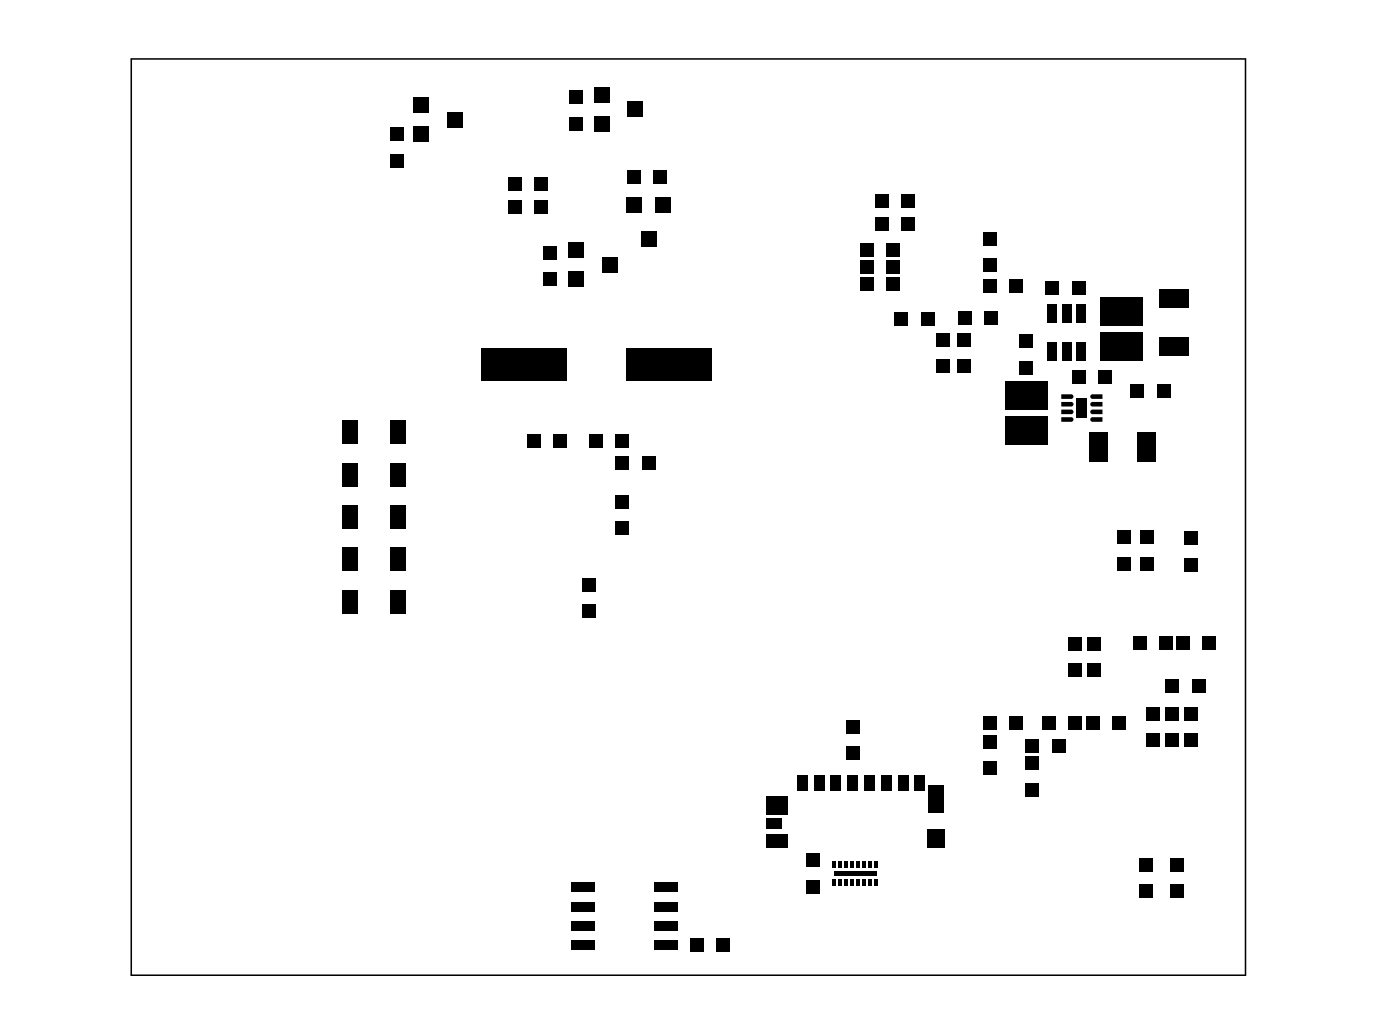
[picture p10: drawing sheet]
<svg xmlns="http://www.w3.org/2000/svg" width="92mm" height="67mm" viewBox="0 0 92 67" stroke-linecap="round" stroke-linejoin="round" font-family="sans-serif">
<g fill="#000">
<path d="M25.5 10.1h.9v.8h-.9zM25.5 8.3h.9v.9h-.9zM27.1 8.3h1v1h-1zM27.1 6.4h1v1h-1zM29.3 7.3h1v1h-1zM33.3 13.1h.9v.9h-.9zM33.3 11.6h.9v.9h-.9zM35 13.1h.9v.9h-.9zM35 11.6h.9v.9h-.9zM35.6 16.1h.9v.9h-.9zM35.6 17.9h.9v.8h-.9zM37.3 17.8h1v1h-1z"/>
<path d="M37.3 15.9h1v1h-1zM37.3 5.9h.9v.9h-.9zM37.3 7.6h.9v.9h-.9zM38.9 7.6h1v1h-1zM38.9 5.7h1v1h-1zM39.5 16.8h1v1h-1zM41 12.9h1v1h-1zM41.1 11.1h.9v.9h-.9zM41.1 6.6h1v1h-1zM42 15.1h1v1h-1zM42.8 11.1h.9v.9h-.9zM42.9 12.9h1v1h-1z"/>
<path d="M56.3 15.9h.9v.9h-.9zM56.3 17.1h.9v.8h-.9zM56.3 18.2h.9v.9h-.9zM57.3 14.2h.9v.9h-.9zM57.3 12.7h.9v.9h-.9zM58.1 15.9h.9v.9h-.9zM58.1 17.1h.9v.8h-.9zM58.1 18.2h.9v.9h-.9zM59.1 14.2h.9v.9h-.9zM59.1 12.7h.9v.9h-.9zM64.4 18.3h.9v.9h-.9zM64.4 16.9h.9v.9h-.9z"/>
<path d="M64.4 15.2h.9v.9h-.9zM66.1 18.3h.9v.9h-.9zM68.5 18.4h.9v.9h-.9zM68.6 19.9h.6v1.2h-.6zM69.6 19.9h.6v1.2h-.6zM70.2 18.4h.9v.9h-.9zM70.5 19.9h.6v1.2h-.6zM72.1 19.5h2.8v1.8h-2.8zM76 18.9h1.9v1.2h-1.9zM22.4 27.6h1v1.5h-1zM22.4 30.3h1v1.5h-1zM22.4 33.1h1v1.5h-1z"/>
<path d="M22.4 35.9h1v1.5h-1zM22.4 38.6h1v1.6h-1zM25.6 27.6h1v1.5h-1zM25.6 30.3h1v1.5h-1zM25.6 33.1h1v1.5h-1zM25.6 35.9h1v1.5h-1zM25.6 38.6h1v1.6h-1zM31.5 22.8h5.6v2.1h-5.6zM34.5 28.5h.9v.8h-.9zM36.3 28.5h.8v.8h-.8zM38.1 37.9h.9v.8h-.9zM38.1 39.6h.9v.9h-.9z"/>
<path d="M38.6 28.5h.9v.8h-.9zM40.3 32.4h.9v.9h-.9zM40.3 34.1h.9v.9h-.9zM40.3 28.5h.9v.8h-.9zM40.3 29.9h.9v.8h-.9zM41 22.8h5.6v2.1h-5.6zM42.1 29.9h.8v.8h-.8zM58.6 20.4h.9v.9h-.9zM60.3 20.4h.9v.9h-.9zM61.4 23.5h.8v.9h-.8zM61.4 21.8h.8v.9h-.8zM62.7 21.8h.9v.9h-.9z"/>
<path d="M62.7 23.5h.9v.9h-.9zM62.8 20.4h.8v.8h-.8zM64.5 20.4h.9v.8h-.9zM65.8 25h2.8v1.8h-2.8zM65.8 27.3h2.8v1.8h-2.8zM66.8 23.6h.9v.9h-.9zM66.8 21.9h.9v.9h-.9zM68.6 22.4h.6v1.2h-.6zM69.6 22.4h.6v1.2h-.6zM70.2 24.2h.9v.9h-.9zM70.5 22.4h.6v1.2h-.6zM70.5 26.1h.7v1.3h-.7z"/>
<path d="M71.4 28.3h1.2v1.9h-1.2zM72 24.2h.8v.9h-.8zM72.1 21.8h2.8v1.8h-2.8zM73.2 34.7h.8v.9h-.8zM73.2 36.5h.8v.8h-.8zM74.1 25.2h.8v.8h-.8zM74.5 28.3h1.2v1.9h-1.2zM74.7 34.7h.9v.9h-.9zM74.7 36.5h.9v.8h-.9zM75.8 25.2h.9v.8h-.9zM76 22.1h1.9v1.2h-1.9zM77.6 36.5h.9v.9h-.9z"/>
<path d="M77.6 34.8h.9v.9h-.9zM37.5 59h1.5v.7h-1.5zM37.5 57.8h1.5v.6h-1.5zM42.9 57.8h1.5v.6h-1.5zM42.9 59h1.5v.7h-1.5zM50.2 52.2h1.4v1.2h-1.4zM50.2 53.5h1v.7h-1zM50.2 54.6h1.4v.9h-1.4zM52.2 50.8h.7v1h-.7zM52.8 57.6h.9v.9h-.9zM52.8 55.9h.9v.9h-.9zM53.3 50.8h.7v1h-.7z"/>
<path d="M54.4 50.8h.7v1h-.7zM54.5 56.4h.2v.4h-.2zM54.5 57.5h.2v.5h-.2zM54.9 56.4h.2v.4h-.2zM54.9 57.5h.2v.5h-.2zM55.3 56.4h.2v.4h-.2zM55.3 57.5h.2v.5h-.2zM55.4 48.9h.9v.8h-.9zM55.4 47.1h.9v.9h-.9zM55.5 50.8h.7v1h-.7zM55.7 56.4h.2v.4h-.2zM55.7 57.5h.2v.5h-.2z"/>
<path d="M56.1 56.4h.2v.4h-.2zM56.1 57.5h.2v.5h-.2zM56.5 56.4h.2v.4h-.2zM56.5 57.5h.2v.5h-.2zM56.6 50.8h.7v1h-.7zM56.9 56.4h.2v.4h-.2zM56.9 57.5h.2v.5h-.2zM57.3 56.4h.2v.4h-.2zM57.3 57.5h.2v.5h-.2zM57.7 50.8h.7v1h-.7zM58.8 50.8h.7v1h-.7zM59.9 50.8h.7v1h-.7z"/>
<path d="M60.8 54.3h1.1v1.2h-1.1zM60.8 51.4h1.1v1.8h-1.1zM64.4 46.9h.9v.9h-.9zM64.4 48.2h.9v.8h-.9zM64.4 49.9h.9v.9h-.9zM66.1 46.9h.9v.9h-.9zM67.2 49.5h.9v.9h-.9zM67.2 51.3h.9v.9h-.9zM67.2 48.4h.9v.9h-.9zM68.3 46.9h.8v.9h-.8zM68.9 48.4h.9v.9h-.9zM70 46.9h.9v.9h-.9z"/>
<path d="M70 41.7h.9v.9h-.9zM70 43.4h.9v.9h-.9zM71.1 46.9h.9v.9h-.9zM71.3 43.4h.8v.9h-.8zM71.3 41.7h.8v.9h-.8zM72.9 46.9h.8v.9h-.8zM74.2 41.7h.9v.9h-.9zM74.7 57.9h.8v.9h-.8zM74.7 56.2h.8v.9h-.8zM75.1 46.3h.9v.9h-.9zM75.1 48h.9v.9h-.9zM76 41.7h.8v.9h-.8z"/>
<path d="M76.3 48h.9v.9h-.9zM76.3 46.3h.9v.9h-.9zM76.4 44.5h.8v.8h-.8zM76.7 57.9h.8v.9h-.8zM76.7 56.2h.8v.9h-.8zM77.1 41.7h.8v.9h-.8zM77.6 46.3h.9v.9h-.9zM77.6 48h.9v.9h-.9zM78.1 44.5h.9v.8h-.9zM78.8 41.7h.9v.9h-.9zM37.5 61.6h1.5v.6h-1.5zM37.5 60.3h1.5v.6h-1.5z"/>
<path d="M42.9 60.3h1.5v.6h-1.5zM42.9 61.6h1.5v.6h-1.5zM45.2 61.5h.9v.8h-.9zM47 61.5h.8v.8h-.8z"/>
</g>
<g fill="#000">
<path d="M69.5 27.3h.7a.15 .15 0 0 1 .1 .2 .15 .15 0 0 1-.1 .1h-.7z" fill-rule="evenodd"/>
<path d="M69.5 26.8h.7a.15 .15 0 0 1 .1 .2 .15 .15 0 0 1-.1 .1h-.7z" fill-rule="evenodd"/>
<path d="M69.5 26.3h.7a.15 .15 0 0 1 .1 .2 .15 .15 0 0 1-.1 .1h-.7z" fill-rule="evenodd"/>
<path d="M69.5 25.8h.7a.15 .15 0 0 1 .1 .2 .15 .15 0 0 1-.1 .1h-.7z" fill-rule="evenodd"/>
<path d="M71.5 25.9l.7-.1v.3h-.7l-.1-.1z" fill-rule="evenodd"/>
<path d="M71.5 26.4l.7-.1v.3h-.7l-.1-.1z" fill-rule="evenodd"/>
<path d="M71.5 26.9l.7-.1v.3h-.7l-.1-.1z" fill-rule="evenodd"/>
<path d="M71.5 27.4l.7-.1v.3h-.7l-.1-.1z" fill-rule="evenodd"/>
</g>
<path d="M54.6 57.2h2.8" fill="none" stroke="#000" stroke-width=".3"/>
<path d="M8.6 3.9h73v60h-73z" fill="none" stroke="#000" stroke-width=".1"/>
</svg>
